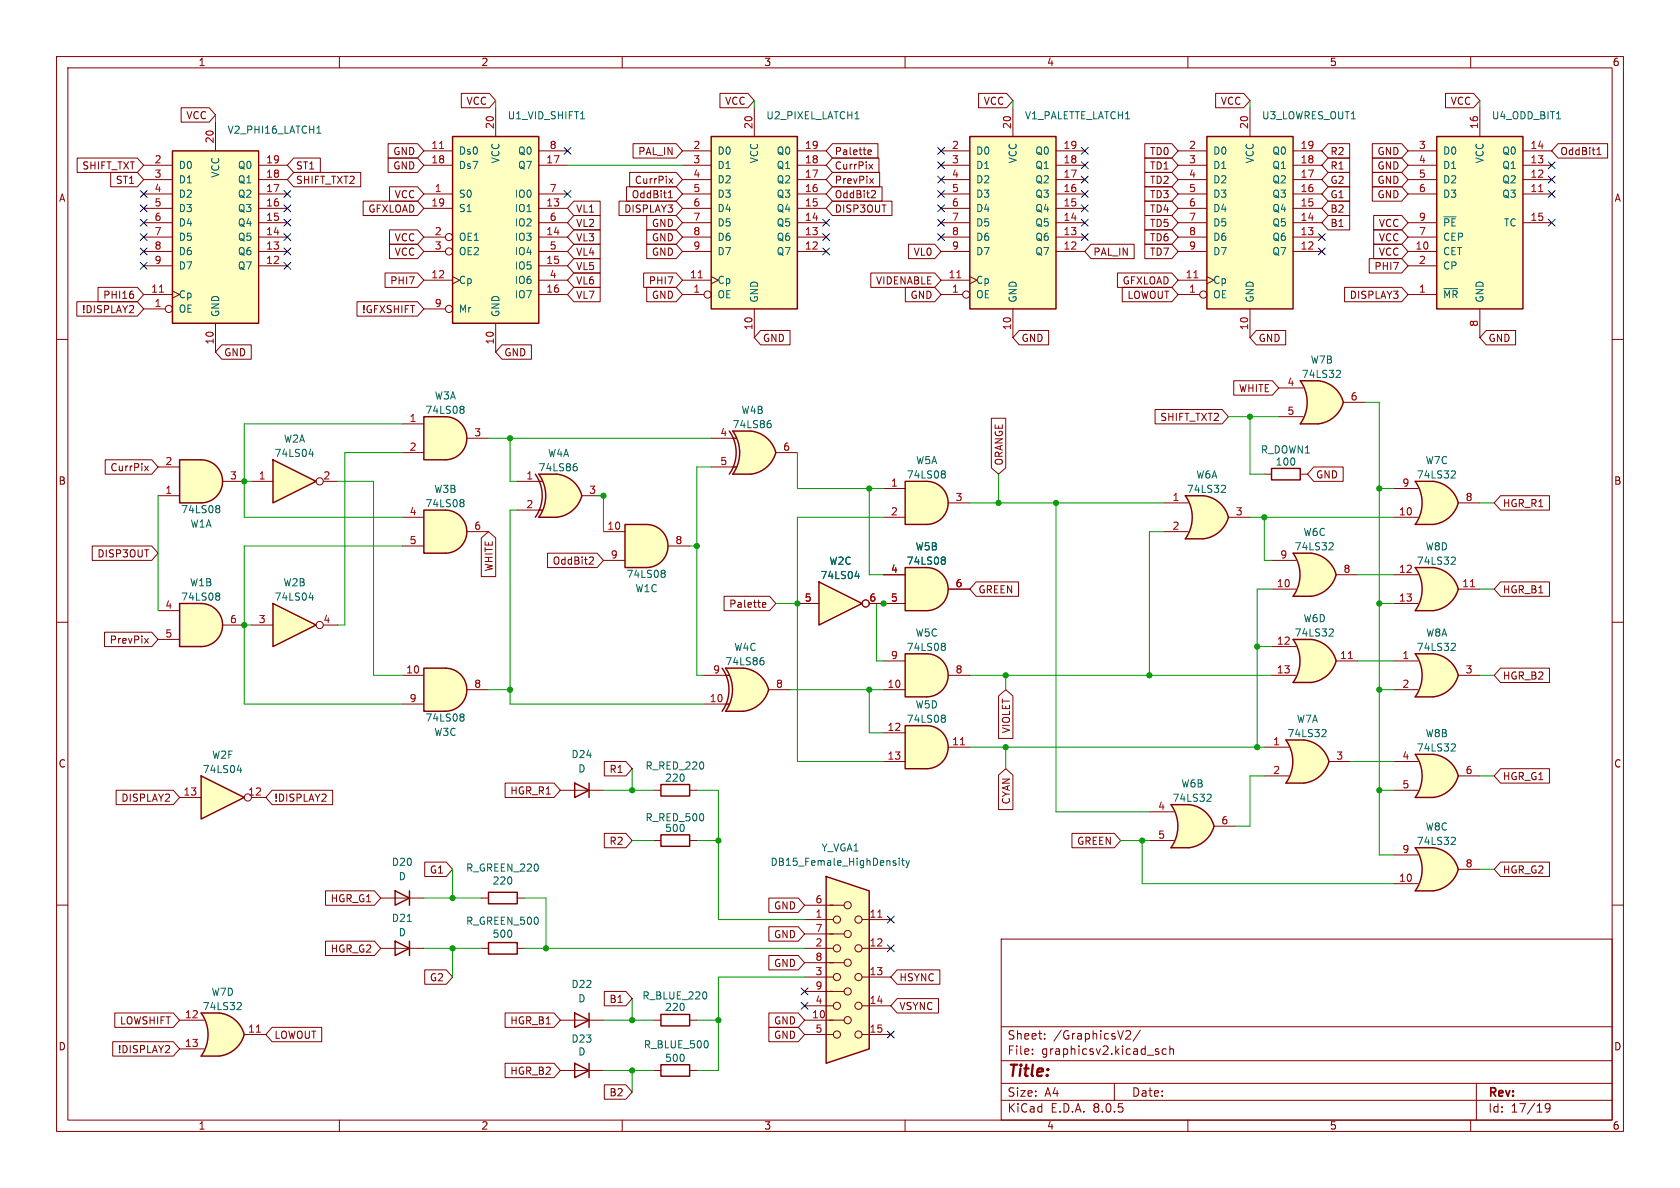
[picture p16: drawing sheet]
<svg xmlns="http://www.w3.org/2000/svg" width="297mm" height="210mm" viewBox="0 0 297 210" stroke-linecap="round" stroke-linejoin="round" font-family="sans-serif">
<defs><g id="words">
<text font-size="2.8" fill="#840000" x="178" y="190.9">Title:</text>
<g font-size="2.1" fill="#840000">
<text x="178" y="184">Sheet:</text>
<text x="186.2" y="184">/GraphicsV2/</text>
<text x="178" y="186.7">File:</text>
<text x="184.1" y="186.7">graphicsv2.kicad_sch</text>
<text x="178" y="196.9">KiCad</text>
<text x="178" y="194.1">Size:</text>
<text x="184.7" y="194.1">A4</text>
<text x="185.7" y="196.9">E.D.A.</text>
<text x="193.3" y="196.9">8.0.5</text>
<text x="200" y="194.1">Date:</text>
<text x="263" y="194.3">Rev:</text>
<text x="263" y="196.9">Id:</text>
<text x="267.1" y="196.9">17/19</text>
</g>
<g font-size="1.8" fill="#840000">
<text x="35" y="11.9">1</text>
<text x="85" y="11.9">2</text>
<text x="135" y="11.9">3</text>
<text x="185" y="11.9">4</text>
<text x="235" y="11.9">5</text>
<text x="285" y="11.9">6</text>
<text x="32.8" y="21.3">VCC</text>
<text x="82.4" y="18.7">VCC</text>
<text x="128.1" y="18.7">VCC</text>
<text x="173.8" y="18.7">VCC</text>
<text x="215.7" y="18.7">VCC</text>
<text x="256.4" y="18.7">VCC</text>
<text x="69.4" y="27.6">GND</text>
<text x="112.7" y="27.6">PAL_IN</text>
<text x="147.5" y="27.6">Palette</text>
<text x="203.2" y="27.6">TD0</text>
<text x="235.1" y="27.6">R2</text>
<text x="243.4" y="27.6">GND</text>
<text x="275.8" y="27.6">OddBit1</text>
<text x="10.3" y="35.9">A</text>
<text x="14.5" y="30.2">SHIFT_TXT</text>
<text x="20.4" y="32.7">ST1</text>
<text x="52.2" y="30.2">ST1</text>
<text x="52.2" y="32.7">SHIFT_TXT2</text>
<text x="69.4" y="30.2">GND</text>
<text x="69.7" y="35.2">VCC</text>
<text x="111.6" y="35.2">OddBit1</text>
<text x="112.1" y="32.7">CurrPix</text>
<text x="147.5" y="32.7">PrevPix</text>
<text x="147.5" y="30.2">CurrPix</text>
<text x="147.5" y="35.2">OddBit2</text>
<text x="203.2" y="35.2">TD3</text>
<text x="203.2" y="30.2">TD1</text>
<text x="203.2" y="32.7">TD2</text>
<text x="235.1" y="35.2">G1</text>
<text x="235.1" y="32.7">G2</text>
<text x="235.1" y="30.2">R1</text>
<text x="243.4" y="32.7">GND</text>
<text x="243.4" y="30.2">GND</text>
<text x="243.4" y="35.2">GND</text>
<text x="285.3" y="35.9">A</text>
<text x="65" y="37.8">GFXLOAD</text>
<text x="101.8" y="37.8">VL1</text>
<text x="101.8" y="40.3">VL2</text>
<text x="110.2" y="37.8">DISPLAY3</text>
<text x="115.1" y="40.3">GND</text>
<text x="147.5" y="37.8">DISP3OUT</text>
<text x="203.2" y="37.8">TD4</text>
<text x="203.2" y="40.3">TD5</text>
<text x="235.1" y="40.3">B1</text>
<text x="235.1" y="37.8">B2</text>
<text x="243.7" y="40.3">VCC</text>
<text x="69.7" y="42.9">VCC</text>
<text x="69.7" y="45.4">VCC</text>
<text x="101.8" y="42.9">VL3</text>
<text x="101.8" y="47.9">VL5</text>
<text x="101.8" y="45.4">VL4</text>
<text x="115.1" y="42.9">GND</text>
<text x="115.1" y="45.4">GND</text>
<text x="161.4" y="45.4">VL0</text>
<text x="193.2" y="45.4">PAL_IN</text>
<text x="203.2" y="45.4">TD7</text>
<text x="203.2" y="42.9">TD6</text>
<text x="242.9" y="47.9">PHI7</text>
<text x="243.7" y="42.9">VCC</text>
<text x="243.7" y="45.4">VCC</text>
<text x="18.1" y="53">PHI16</text>
<text x="68.9" y="50.5">PHI7</text>
<text x="101.8" y="50.5">VL6</text>
<text x="101.8" y="53">VL7</text>
<text x="114.6" y="50.5">PHI7</text>
<text x="115.1" y="53">GND</text>
<text x="154.8" y="50.5">VIDENABLE</text>
<text x="160.9" y="53">GND</text>
<text x="198.4" y="50.5">GFXLOAD</text>
<text x="199.2" y="53">LOWOUT</text>
<text x="238.5" y="53">DISPLAY3</text>
<text x="14.4" y="55.6">!DISPLAY2</text>
<text x="63.9" y="55.6">!GFXSHIFT</text>
<text x="39.5" y="63.2">GND</text>
<text x="89.1" y="63.2">GND</text>
<text x="134.8" y="60.6">GND</text>
<text x="180.5" y="60.6">GND</text>
<text x="222.4" y="60.6">GND</text>
<text x="263.1" y="60.6">GND</text>
<text x="218.9" y="69.5">WHITE</text>
<text x="205" y="74.6">SHIFT_TXT2</text>
<text x="19.4" y="83.5">CurrPix</text>
<text x="177.5" y="82.4" transform="rotate(-90 177.5 82.4)">ORANGE</text>
<text x="10.3" y="85.9">B</text>
<text x="232.6" y="84.8">GND</text>
<text x="265.6" y="89.9">HGR_R1</text>
<text x="285.3" y="85.9">B</text>
<text x="17.1" y="98.7">DISP3OUT</text>
<text x="87.3" y="101.1" transform="rotate(-90 87.3 101.1)">WHITE</text>
<text x="97.6" y="100">OddBit2</text>
<text x="128.8" y="107.6">Palette</text>
<text x="172.9" y="105.1">GREEN</text>
<text x="265.6" y="105.1">HGR_B1</text>
<text x="19.3" y="114">PrevPix</text>
<text x="265.6" y="120.3">HGR_B2</text>
<text x="178.8" y="129.7" transform="rotate(-90 178.8 129.7)">VIOLET</text>
<text x="10.3" y="135.9">C</text>
<text x="107.6" y="136.8">R1</text>
<text x="285.3" y="135.9">C</text>
<text x="21.3" y="141.9">DISPLAY2</text>
<text x="48.4" y="141.9">!DISPLAY2</text>
<text x="90.1" y="140.7">HGR_R1</text>
<text x="178.8" y="142.3" transform="rotate(-90 178.8 142.3)">CYAN</text>
<text x="265.6" y="138.1">HGR_G1</text>
<text x="107.6" y="149.5">R2</text>
<text x="190.3" y="149.5">GREEN</text>
<text x="75.9" y="154.6">G1</text>
<text x="265.6" y="154.6">HGR_G2</text>
<text x="58.4" y="159.7">HGR_G1</text>
<text x="136.7" y="161">GND</text>
<text x="136.7" y="166.1">GND</text>
<text x="58.4" y="168.6">HGR_G2</text>
<text x="75.9" y="173.7">G2</text>
<text x="136.7" y="171.1">GND</text>
<text x="158.9" y="173.7">HSYNC</text>
<text x="107.6" y="177.5">B1</text>
<text x="158.9" y="178.8">VSYNC</text>
<text x="10.3" y="185.9">D</text>
<text x="21.1" y="181.3">LOWSHIFT</text>
<text x="48.4" y="183.8">LOWOUT</text>
<text x="90.1" y="181.3">HGR_B1</text>
<text x="136.7" y="181.3">GND</text>
<text x="136.7" y="183.8">GND</text>
<text x="285.3" y="185.9">D</text>
<text x="20.7" y="186.4">!DISPLAY2</text>
<text x="90.1" y="190.2">HGR_B2</text>
<text x="107.6" y="194">B2</text>
<text x="35" y="199.9">1</text>
<text x="85" y="199.9">2</text>
<text x="135" y="199.9">3</text>
<text x="185" y="199.9">4</text>
<text x="235" y="199.9">5</text>
<text x="285" y="199.9">6</text>
</g>
<g font-size="1.8" fill="#006464">
<text x="40.1" y="23.8">V2_PHI16_LATCH1</text>
<text x="89.7" y="21.3">U1_VID_SHIFT1</text>
<text x="135.4" y="21.3">U2_PIXEL_LATCH1</text>
<text x="181.1" y="21.3">V1_PALETTE_LATCH1</text>
<text x="223" y="21.3">U3_LOWRES_OUT1</text>
<text x="263.6" y="21.3">U4_ODD_BIT1</text>
<text x="81" y="27.5">Ds0</text>
<text x="88.5" y="29" transform="rotate(-90 88.5 29)">VCC</text>
<text x="91.5" y="27.5">Q0</text>
<text x="126.7" y="27.5">D0</text>
<text x="134.2" y="29" transform="rotate(-90 134.2 29)">VCC</text>
<text x="137.2" y="27.5">Q0</text>
<text x="172.5" y="27.5">D0</text>
<text x="179.9" y="29" transform="rotate(-90 179.9 29)">VCC</text>
<text x="182.9" y="27.5">Q0</text>
<text x="214.4" y="27.5">D0</text>
<text x="221.8" y="29" transform="rotate(-90 221.8 29)">VCC</text>
<text x="224.8" y="27.5">Q0</text>
<text x="255" y="27.5">D0</text>
<text x="262.5" y="29" transform="rotate(-90 262.5 29)">VCC</text>
<text x="265.5" y="27.5">Q0</text>
<text x="31.5" y="30.1">D0</text>
<text x="31.5" y="32.6">D1</text>
<text x="31.5" y="35.2">D2</text>
<text x="39" y="31.5" transform="rotate(-90 39 31.5)">VCC</text>
<text x="42" y="35.2">Q2</text>
<text x="42" y="32.6">Q1</text>
<text x="42" y="30.1">Q0</text>
<text x="81" y="35.2">S0</text>
<text x="81" y="30.1">Ds7</text>
<text x="90.9" y="35.2">IO0</text>
<text x="91.5" y="30.1">Q7</text>
<text x="126.7" y="30.1">D1</text>
<text x="126.7" y="32.6">D2</text>
<text x="126.7" y="35.2">D3</text>
<text x="137.2" y="35.2">Q3</text>
<text x="137.2" y="32.6">Q2</text>
<text x="137.2" y="30.1">Q1</text>
<text x="172.5" y="30.1">D1</text>
<text x="172.5" y="32.6">D2</text>
<text x="172.5" y="35.2">D3</text>
<text x="182.9" y="35.2">Q3</text>
<text x="182.9" y="32.6">Q2</text>
<text x="182.9" y="30.1">Q1</text>
<text x="214.4" y="30.1">D1</text>
<text x="214.4" y="32.6">D2</text>
<text x="214.4" y="35.2">D3</text>
<text x="224.8" y="35.2">Q3</text>
<text x="224.8" y="32.6">Q2</text>
<text x="224.8" y="30.1">Q1</text>
<text x="255" y="30.1">D1</text>
<text x="255" y="32.6">D2</text>
<text x="255" y="35.2">D3</text>
<text x="265.5" y="35.2">Q3</text>
<text x="265.5" y="32.6">Q2</text>
<text x="265.5" y="30.1">Q1</text>
<text x="31.5" y="37.7">D3</text>
<text x="31.5" y="40.2">D4</text>
<text x="42" y="40.2">Q4</text>
<text x="42" y="37.7">Q3</text>
<text x="81" y="37.7">S1</text>
<text x="90.9" y="37.7">IO1</text>
<text x="90.9" y="40.2">IO2</text>
<text x="126.7" y="37.7">D4</text>
<text x="126.7" y="40.2">D5</text>
<text x="137.2" y="40.2">Q5</text>
<text x="137.2" y="37.7">Q4</text>
<text x="172.5" y="37.7">D4</text>
<text x="172.5" y="40.2">D5</text>
<text x="182.9" y="40.2">Q5</text>
<text x="182.9" y="37.7">Q4</text>
<text x="214.4" y="37.7">D4</text>
<text x="214.4" y="40.2">D5</text>
<text x="224.8" y="40.2">Q5</text>
<text x="224.8" y="37.7">Q4</text>
<text x="255" y="40.2">~{PE}</text>
<text x="265.8" y="40.2">TC</text>
<text x="31.5" y="42.8">D5</text>
<text x="31.5" y="45.3">D6</text>
<text x="31.5" y="47.9">D7</text>
<text x="42" y="47.9">Q7</text>
<text x="42" y="45.3">Q6</text>
<text x="42" y="42.8">Q5</text>
<text x="81" y="42.8">OE1</text>
<text x="81" y="45.3">OE2</text>
<text x="90.9" y="42.8">IO3</text>
<text x="90.9" y="47.9">IO5</text>
<text x="90.9" y="45.3">IO4</text>
<text x="126.7" y="42.8">D6</text>
<text x="126.7" y="45.3">D7</text>
<text x="137.2" y="45.3">Q7</text>
<text x="137.2" y="42.8">Q6</text>
<text x="172.5" y="42.8">D6</text>
<text x="172.5" y="45.3">D7</text>
<text x="182.9" y="45.3">Q7</text>
<text x="182.9" y="42.8">Q6</text>
<text x="214.4" y="42.8">D6</text>
<text x="214.4" y="45.3">D7</text>
<text x="224.8" y="45.3">Q7</text>
<text x="224.8" y="42.8">Q6</text>
<text x="255" y="45.3">CET</text>
<text x="255" y="47.9">CP</text>
<text x="255" y="42.8">CEP</text>
<text x="31.5" y="52.9">Cp</text>
<text x="81" y="50.4">Cp</text>
<text x="90.9" y="52.9">IO7</text>
<text x="90.9" y="50.4">IO6</text>
<text x="126.7" y="52.9">OE</text>
<text x="126.7" y="50.4">Cp</text>
<text x="134.2" y="53.6" transform="rotate(-90 134.2 53.6)">GND</text>
<text x="172.5" y="52.9">OE</text>
<text x="172.5" y="50.4">Cp</text>
<text x="179.9" y="53.6" transform="rotate(-90 179.9 53.6)">GND</text>
<text x="214.4" y="52.9">OE</text>
<text x="214.4" y="50.4">Cp</text>
<text x="221.8" y="53.6" transform="rotate(-90 221.8 53.6)">GND</text>
<text x="255" y="52.9">~{MR}</text>
<text x="262.5" y="53.6" transform="rotate(-90 262.5 53.6)">GND</text>
<text x="31.5" y="55.5">OE</text>
<text x="39" y="56.1" transform="rotate(-90 39 56.1)">GND</text>
<text x="81" y="55.5">Mr</text>
<text x="88.5" y="56.1" transform="rotate(-90 88.5 56.1)">GND</text>
<text x="231.6" y="64.5">W7B</text>
<text x="76.8" y="70.8">W3A</text>
<text x="230" y="67">74LS32</text>
<text x="75.1" y="73.4">74LS08</text>
<text x="129.4" y="75.9">74LS86</text>
<text x="131" y="73.4">W4B</text>
<text x="48.4" y="81">74LS04</text>
<text x="50.1" y="78.4">W2A</text>
<text x="95.1" y="83.5">74LS86</text>
<text x="96.8" y="81">W4A</text>
<text x="161.9" y="82.3">W5A</text>
<text x="222.8" y="80.4">R_DOWN1</text>
<text x="225.4" y="82.5">100</text>
<text x="251.9" y="82.3">W7C</text>
<text x="75.1" y="89.9">74LS08</text>
<text x="76.7" y="87.3">W3B</text>
<text x="160.2" y="84.8">74LS08</text>
<text x="209.7" y="87.3">74LS32</text>
<text x="211.4" y="84.8">W6A</text>
<text x="250.4" y="84.8">74LS32</text>
<text x="31.9" y="90.9">74LS08</text>
<text x="33.6" y="93.5">W1A</text>
<text x="230.3" y="95">W6C</text>
<text x="146.5" y="100">W2C</text>
<text x="160.2" y="100">74LS08</text>
<text x="161.8" y="97.5">W5B</text>
<text x="228.8" y="97.5">74LS32</text>
<text x="250.4" y="100">74LS32</text>
<text x="251.9" y="97.5">W8D</text>
<text x="31.9" y="106.4">74LS08</text>
<text x="33.5" y="103.8">W1B</text>
<text x="48.4" y="106.4">74LS04</text>
<text x="50" y="103.8">W2B</text>
<text x="110.7" y="102.4">74LS08</text>
<text x="112.2" y="104.9">W1C</text>
<text x="145" y="102.6">74LS04</text>
<text x="161.8" y="112.7">W5C</text>
<text x="228.8" y="112.7">74LS32</text>
<text x="230.3" y="110.2">W6D</text>
<text x="252" y="112.7">W8A</text>
<text x="128.1" y="117.8">74LS86</text>
<text x="129.7" y="115.3">W4C</text>
<text x="160.2" y="115.3">74LS08</text>
<text x="250.4" y="115.3">74LS32</text>
<text x="161.8" y="125.4">W5D</text>
<text x="75.1" y="127.8">74LS08</text>
<text x="76.7" y="130.3">W3C</text>
<text x="160.2" y="128">74LS08</text>
<text x="227.5" y="130.5">74LS32</text>
<text x="229.2" y="128">W7A</text>
<text x="251.9" y="130.5">W8B</text>
<text x="35.7" y="136.9">74LS04</text>
<text x="37.4" y="134.3">W2F</text>
<text x="100.9" y="134.2">D24</text>
<text x="102.1" y="136.8">D</text>
<text x="114" y="136.2">R_RED_220</text>
<text x="250.4" y="133.1">74LS32</text>
<text x="117.5" y="138.4">220</text>
<text x="207.2" y="141.9">74LS32</text>
<text x="208.8" y="139.4">W6B</text>
<text x="114" y="145.4">R_RED_500</text>
<text x="117.5" y="147.3">500</text>
<text x="250.4" y="149.6">74LS32</text>
<text x="251.9" y="147">W8C</text>
<text x="69.2" y="153.3">D20</text>
<text x="70.4" y="155.8">D</text>
<text x="82.3" y="154.3">R_GREEN_220</text>
<text x="136.1" y="153.3">DB15_Female_HighDensity</text>
<text x="145.1" y="150.7">Y_VGA1</text>
<text x="87" y="156.6">220</text>
<text x="69.2" y="163.2">D21</text>
<text x="70.4" y="165.7">D</text>
<text x="82.3" y="163.7">R_GREEN_500</text>
<text x="87" y="166">500</text>
<text x="35.7" y="178.8">74LS32</text>
<text x="37.3" y="176.2">W7D</text>
<text x="100.9" y="174.9">D22</text>
<text x="102.1" y="177.4">D</text>
<text x="113.5" y="176.9">R_BLUE_220</text>
<text x="117.5" y="178.9">220</text>
<text x="100.9" y="184.5">D23</text>
<text x="113.7" y="185.5">R_BLUE_500</text>
<text x="102.1" y="186.8">D</text>
<text x="117.5" y="187.9">500</text>
</g>
<g font-size="1.8" fill="#a90000">
<text x="87.4" y="22.9" transform="rotate(-90 87.4 22.9)">20</text>
<text x="133.1" y="22.9" transform="rotate(-90 133.1 22.9)">20</text>
<text x="178.8" y="22.9" transform="rotate(-90 178.8 22.9)">20</text>
<text x="220.7" y="22.9" transform="rotate(-90 220.7 22.9)">20</text>
<text x="261.4" y="22.9" transform="rotate(-90 261.4 22.9)">16</text>
<text x="27.2" y="29">2</text>
<text x="37.8" y="25.4" transform="rotate(-90 37.8 25.4)">20</text>
<text x="46.9" y="29">19</text>
<text x="76.2" y="26.4">11</text>
<text x="76.2" y="29">18</text>
<text x="96.5" y="29">17</text>
<text x="97.1" y="26.4">8</text>
<text x="122.5" y="26.4">2</text>
<text x="122.5" y="29">3</text>
<text x="142.2" y="29">18</text>
<text x="142.2" y="26.4">19</text>
<text x="168.2" y="26.4">2</text>
<text x="168.2" y="29">3</text>
<text x="187.9" y="29">18</text>
<text x="187.9" y="26.4">19</text>
<text x="210.1" y="26.4">2</text>
<text x="210.1" y="29">3</text>
<text x="229.8" y="29">18</text>
<text x="229.8" y="26.4">19</text>
<text x="250.8" y="26.4">3</text>
<text x="250.8" y="29">4</text>
<text x="270.5" y="29">13</text>
<text x="270.5" y="26.4">14</text>
<text x="27.2" y="31.5">3</text>
<text x="27.2" y="34">4</text>
<text x="46.9" y="34">17</text>
<text x="46.9" y="31.5">18</text>
<text x="76.8" y="34">1</text>
<text x="97.1" y="34">7</text>
<text x="122.5" y="31.5">4</text>
<text x="122.5" y="34">5</text>
<text x="142.2" y="34">16</text>
<text x="142.2" y="31.5">17</text>
<text x="168.2" y="31.5">4</text>
<text x="168.2" y="34">5</text>
<text x="187.9" y="34">16</text>
<text x="187.9" y="31.5">17</text>
<text x="210.1" y="31.5">4</text>
<text x="210.1" y="34">5</text>
<text x="229.8" y="34">16</text>
<text x="229.8" y="31.5">17</text>
<text x="250.8" y="31.5">5</text>
<text x="250.8" y="34">6</text>
<text x="270.5" y="34">11</text>
<text x="270.5" y="31.5">12</text>
<text x="27.2" y="36.6">5</text>
<text x="27.2" y="39.1">6</text>
<text x="27.2" y="41.7">7</text>
<text x="46.9" y="41.7">14</text>
<text x="46.9" y="39.1">15</text>
<text x="46.9" y="36.6">16</text>
<text x="76.2" y="36.6">19</text>
<text x="76.8" y="41.7">2</text>
<text x="96.5" y="36.6">13</text>
<text x="96.5" y="41.7">14</text>
<text x="97.1" y="39.1">6</text>
<text x="122.5" y="36.6">6</text>
<text x="122.5" y="39.1">7</text>
<text x="122.5" y="41.7">8</text>
<text x="142.2" y="41.7">13</text>
<text x="142.2" y="39.1">14</text>
<text x="142.2" y="36.6">15</text>
<text x="168.2" y="36.6">6</text>
<text x="168.2" y="39.1">7</text>
<text x="168.2" y="41.7">8</text>
<text x="187.9" y="41.7">13</text>
<text x="187.9" y="39.1">14</text>
<text x="187.9" y="36.6">15</text>
<text x="210.1" y="36.6">6</text>
<text x="210.1" y="39.1">7</text>
<text x="210.1" y="41.7">8</text>
<text x="229.8" y="41.7">13</text>
<text x="229.8" y="39.1">14</text>
<text x="229.8" y="36.6">15</text>
<text x="250.8" y="41.7">7</text>
<text x="250.8" y="39.1">9</text>
<text x="270.5" y="39.1">15</text>
<text x="27.2" y="44.2">8</text>
<text x="27.2" y="46.7">9</text>
<text x="46.9" y="46.7">12</text>
<text x="46.9" y="44.2">13</text>
<text x="76.8" y="44.2">3</text>
<text x="96.5" y="46.7">15</text>
<text x="97.1" y="44.2">5</text>
<text x="122.5" y="44.2">9</text>
<text x="142.2" y="44.2">12</text>
<text x="168.2" y="44.2">9</text>
<text x="187.9" y="44.2">12</text>
<text x="210.1" y="44.2">9</text>
<text x="229.8" y="44.2">12</text>
<text x="250.1" y="44.2">10</text>
<text x="250.8" y="46.7">2</text>
<text x="26.6" y="51.8">11</text>
<text x="76.2" y="49.3">12</text>
<text x="96.5" y="51.8">16</text>
<text x="97.1" y="49.3">4</text>
<text x="121.9" y="49.3">11</text>
<text x="122.5" y="51.8">1</text>
<text x="167.6" y="49.3">11</text>
<text x="168.2" y="51.8">1</text>
<text x="209.5" y="49.3">11</text>
<text x="210.1" y="51.8">1</text>
<text x="250.8" y="51.8">1</text>
<text x="27.2" y="54.4">1</text>
<text x="76.8" y="54.4">9</text>
<text x="133.1" y="58.5" transform="rotate(-90 133.1 58.5)">10</text>
<text x="178.8" y="58.5" transform="rotate(-90 178.8 58.5)">10</text>
<text x="220.7" y="58.5" transform="rotate(-90 220.7 58.5)">10</text>
<text x="261.4" y="57.9" transform="rotate(-90 261.4 57.9)">8</text>
<text x="37.8" y="61" transform="rotate(-90 37.8 61)">10</text>
<text x="87.4" y="61" transform="rotate(-90 87.4 61)">10</text>
<text x="227.5" y="68.3">4</text>
<text x="238.7" y="70.9">6</text>
<text x="72.3" y="74.7">1</text>
<text x="83.7" y="77.2">3</text>
<text x="127.2" y="77.2">4</text>
<text x="227.5" y="73.4">5</text>
<text x="29.1" y="82.3">2</text>
<text x="72.3" y="79.8">2</text>
<text x="127.2" y="82.3">5</text>
<text x="138.4" y="79.8">6</text>
<text x="29.1" y="87.4">1</text>
<text x="40.6" y="84.8">3</text>
<text x="45.6" y="84.8">1</text>
<text x="57.1" y="84.8">2</text>
<text x="93" y="84.8">1</text>
<text x="93" y="89.9">2</text>
<text x="104.1" y="87.4">3</text>
<text x="157.4" y="86.1">1</text>
<text x="168.8" y="88.6">3</text>
<text x="207.2" y="88.6">1</text>
<text x="247.8" y="86.1">9</text>
<text x="259" y="88.6">8</text>
<text x="72.3" y="91.2">4</text>
<text x="83.7" y="93.7">6</text>
<text x="107.3" y="93.7">10</text>
<text x="157.4" y="91.2">2</text>
<text x="207.2" y="93.7">2</text>
<text x="218.4" y="91.2">3</text>
<text x="247.2" y="91.2">10</text>
<text x="72.3" y="96.3">5</text>
<text x="107.9" y="98.8">9</text>
<text x="119.3" y="96.3">8</text>
<text x="157.4" y="101.3">4</text>
<text x="226.2" y="98.8">9</text>
<text x="237.4" y="101.3">8</text>
<text x="247.2" y="101.3">12</text>
<text x="29.1" y="107.7">4</text>
<text x="142.2" y="106.4">5</text>
<text x="153.6" y="106.4">6</text>
<text x="157.4" y="106.4">5</text>
<text x="168.8" y="103.9">6</text>
<text x="225.6" y="103.9">10</text>
<text x="247.2" y="106.4">13</text>
<text x="258.4" y="103.9">11</text>
<text x="29.1" y="112.8">5</text>
<text x="40.6" y="110.2">6</text>
<text x="45.6" y="110.2">3</text>
<text x="57.1" y="110.2">4</text>
<text x="71.7" y="119.1">10</text>
<text x="126" y="119.1">9</text>
<text x="157.4" y="116.6">9</text>
<text x="168.8" y="119.1">8</text>
<text x="225.6" y="114">12</text>
<text x="225.6" y="119.1">13</text>
<text x="236.8" y="116.6">11</text>
<text x="247.8" y="116.6">1</text>
<text x="259" y="119.1">3</text>
<text x="72.3" y="124.2">9</text>
<text x="83.7" y="121.7">8</text>
<text x="125.4" y="124.2">10</text>
<text x="137.1" y="121.7">8</text>
<text x="156.8" y="121.7">10</text>
<text x="247.8" y="121.7">2</text>
<text x="156.8" y="129.3">12</text>
<text x="168.2" y="131.8">11</text>
<text x="225" y="131.8">1</text>
<text x="156.8" y="134.4">13</text>
<text x="225" y="136.9">2</text>
<text x="236.1" y="134.4">3</text>
<text x="247.8" y="134.4">4</text>
<text x="259" y="136.9">6</text>
<text x="32.3" y="140.7">13</text>
<text x="43.8" y="140.7">12</text>
<text x="204.7" y="143.3">4</text>
<text x="247.8" y="139.4">5</text>
<text x="204.7" y="148.3">5</text>
<text x="215.8" y="145.8">6</text>
<text x="247.2" y="156">10</text>
<text x="247.8" y="150.9">9</text>
<text x="259" y="153.4">8</text>
<text x="144.1" y="159.8">6</text>
<text x="144.1" y="162.3">1</text>
<text x="144.1" y="167.4">2</text>
<text x="144.1" y="164.8">7</text>
<text x="153.6" y="162.3">11</text>
<text x="153.6" y="167.4">12</text>
<text x="144.1" y="172.5">3</text>
<text x="144.1" y="169.9">8</text>
<text x="153.6" y="172.5">13</text>
<text x="144.1" y="177.5">4</text>
<text x="144.1" y="175">9</text>
<text x="153.6" y="177.5">14</text>
<text x="32.6" y="180.1">12</text>
<text x="32.6" y="185.2">13</text>
<text x="43.8" y="182.6">11</text>
<text x="143.5" y="180.1">10</text>
<text x="144.1" y="182.6">5</text>
<text x="153.6" y="182.6">15</text>
</g>
</g></defs>
<g fill="none" stroke="#840000" stroke-width=".18">
<path d="M10 10h277v190h-277zM12 12h273v186h-273zM60 10v2M110 10v2M160 10v2M210 10v2M260 10v2M10 60h2M285 60h2M10 110h2M285 110h2M10 160h2"/>
<path d="M285 160h2M177 166h108v32h-108zM60 198v2M110 198v2M160 198v2M177 194.5h108M177 191.5h108M177 187.5h108M177 181.5h108M182.5 186.3v.1M182.5 185.5v.1M184.7 183.6v.1"/>
<path d="M184.7 182.8v.1M197 191.5v3M199 182.3l.6-.1 .2 .1 .1 .3-.9 1.1h.9M201.6 182.1l-1.3 2M204.5 185.9l.3 .1 .1 .2-.2 .2h-.3M204.5 185.4l.3 .1M206.2 185.5l-.5-.1-.2 .3v.4l.1 .2h.6M206.8 185.5l.2-.1 .4 .1 .1 .9M206.8 184.9v1.5M210 198v2M260 198v2M261 191.5v6.5"/>
<path d="M274 195.7l-.3 .3h-.2l-.3-.3 .1-.5 .4-.1 .3 .1a.99 .99 0 0 1-.4 1.4h-.3"/>
</g>
<path d="M231.2 115.5l5 1.3a5.2 5.2 0 0 1-4.4 3.9z" fill="#ffffc2" stroke="#ffffc2" stroke-width=".18"/>
<path d="M228.6 113h3.2M228.6 120.7h3.2" fill="none" stroke="#ffffc2" stroke-width=".18"/>
<path d="M228.6 113h3.2v7.7h-3.2a6.7 6.7 0 0 0 0-7.7z" fill="#ffffc2"/>
<g fill="#ffffc2" stroke="#ffffc2" stroke-width=".18">
<path d="M231.8 113a5.1 5.1 0 0 1 4.4 3.8l-5 1.3z"/>
<path d="M130.9 120.6l5 1.3a5.2 5.2 0 0 1-4.4 3.8z"/>
</g>
<path d="M231.8 113h-3.2a6.6 6.6 0 0 1 0 7.7h3.2M231.8 113a5.1 5.1 0 0 1 4.4 3.8 5.2 5.2 0 0 1-4.4 3.9M69.8 166.4l2.6 1.2-2.6 1.3zM72.4 166.4v2.5" fill="none" stroke="#840000" stroke-width=".25"/>
<path d="M224.8 114.3h4.3M224.8 119.4h4.3M236.2 116.8h3.8M67.3 167.6h7.6" fill="none" stroke="#840000" stroke-width=".18"/>
<path d="M238.4 116.4h.7" fill="none" stroke="#a90000" stroke-width=".18"/>
<path d="M235.2 111.2h.4l.1 .3-.8 .9h.8M72 162.9h.7" fill="none" stroke="#006464" stroke-width=".18"/>
<path d="M128.3 118.1h3.1M128.3 125.7h3.1" fill="none" stroke="#ffffc2" stroke-width=".18"/>
<path d="M128.3 118.1h3.1v7.6h-3.1a6.7 6.7 0 0 0 0-7.6z" fill="#ffffc2"/>
<g fill="#ffffc2" stroke="#ffffc2" stroke-width=".18">
<path d="M131.5 118.1a5.1 5.1 0 0 1 4.4 3.8l-5 1.3z"/>
<path d="M231.2 100.2l5 1.4a5.2 5.2 0 0 1-4.4 3.8z"/>
</g>
<path d="M127.7 118.1a6.6 6.6 0 0 1 0 7.6M131.4 118.1h-3.1a6.6 6.6 0 0 1 0 7.6h3.1M131.5 118.1a5.1 5.1 0 0 1 4.4 3.8 5.2 5.2 0 0 1-4.4 3.8" fill="none" stroke="#840000" stroke-width=".25"/>
<path d="M124.5 119.4h4.4M124.5 124.5h4.4M135.9 121.9h3.8" fill="none" stroke="#840000" stroke-width=".18"/>
<path d="M134.6 116.7h.2l.3 .3-.1 .4-.4 .1M134.7 116.3h.3" fill="none" stroke="#006464" stroke-width=".18"/>
<path d="M228.6 97.8h3.2M228.6 105.4h3.2" fill="none" stroke="#ffffc2" stroke-width=".18"/>
<path d="M228.6 97.8h3.2v7.6h-3.2a6.7 6.7 0 0 0 0-7.6z" fill="#ffffc2"/>
<g fill="#ffffc2" stroke="#ffffc2" stroke-width=".18">
<path d="M231.8 97.8a5.1 5.1 0 0 1 4.4 3.8l-5 1.3z"/>
<path d="M252.8 118l5 1.4a5.2 5.2 0 0 1-4.4 3.8z"/>
</g>
<path d="M231.8 97.8h-3.2a6.6 6.6 0 0 1 0 7.6h3.2M231.8 97.8a5.1 5.1 0 0 1 4.4 3.8 5.2 5.2 0 0 1-4.4 3.8M69.8 157.5l2.6 1.3-2.6 1.2zM72.4 157.5v2.5M116.8 188.2h5.1v2h-5.1z" fill="none" stroke="#840000" stroke-width=".25"/>
<path d="M224.8 99.1h4.3M224.8 104.1h4.3M236.2 101.6h3.8M67.3 158.8h7.6M115.6 189.2h1.2M121.9 189.2h1.3" fill="none" stroke="#840000" stroke-width=".18"/>
<path d="M235.2 95.9l.4 .1 .1 .3-.8 .9h.8M125.1 184.1l.1 .4-.1 .6" fill="none" stroke="#006464" stroke-width=".18"/>
<path d="M250.2 115.6h3.2M250.2 123.2h3.2" fill="none" stroke="#ffffc2" stroke-width=".18"/>
<path d="M250.2 115.6h3.2v7.6h-3.2a6.7 6.7 0 0 0 0-7.6z" fill="#ffffc2"/>
<g fill="#ffffc2" stroke="#ffffc2" stroke-width=".18">
<path d="M253.4 115.6a5.1 5.1 0 0 1 4.4 3.8l-5 1.3z"/>
<path d="M132.1 78.7l5.1 1.3a5.2 5.2 0 0 1-4.5 3.8z"/>
</g>
<path d="M250.2 115.6h3.2a5.1 5.1 0 0 1 4.4 3.8 5.2 5.2 0 0 1-4.4 3.8h-3.2a6.6 6.6 0 0 0 0-7.6zM86.4 157.7h5v2.1h-5z" fill="none" stroke="#840000" stroke-width=".25"/>
<path d="M246.4 116.8h4.3M257.8 119.4h3.8M246.4 121.9h4.3M85.1 158.8h1.3M91.4 158.8h1.3" fill="none" stroke="#840000" stroke-width=".18"/>
<path d="M256.8 113.7l.4 .1 .1 .3-.8 .9h.8" fill="none" stroke="#006464" stroke-width=".18"/>
<path d="M129.5 76.2h3.2M129.5 83.8h3.2" fill="none" stroke="#ffffc2" stroke-width=".18"/>
<path d="M129.5 76.2h3.2v7.6h-3.2a6.7 6.7 0 0 0 0-7.6z" fill="#ffffc2"/>
<path d="M132.7 76.2a5.1 5.1 0 0 1 4.5 3.8l-5 1.3z" fill="#ffffc2" stroke="#ffffc2" stroke-width=".18"/>
<path d="M128.9 76.2a6.6 6.6 0 0 1 0 7.6M129.5 76.2h3.2a5.1 5.1 0 0 1 4.5 3.8 5.2 5.2 0 0 1-4.5 3.8h-3.2a6.6 6.6 0 0 0 0-7.6zM86.4 166.6h5v2.1h-5z" fill="none" stroke="#840000" stroke-width=".25"/>
<path d="M125.7 77.5h4.5M125.7 82.6h4.5M137.2 80h3.8M85.1 167.6h1.3M91.4 167.6h1.3" fill="none" stroke="#840000" stroke-width=".18"/>
<path d="M135.9 74.8h.2l.2 .3v.4l-.4 .1M136 74.3h.2" fill="none" stroke="#006464" stroke-width=".18"/>
<path d="M254 24.1h15.2v30.5h-15.2z" fill="#ffffc2"/>
<path d="M254 24.1h15.2v30.5h-15.2zM116.8 179.3h5.1v2.1h-5.1z" fill="none" stroke="#840000" stroke-width=".25"/>
<g fill="none" stroke="#840000" stroke-width=".18">
<path d="M261.6 19.1v5M248.9 34.3h5.1M248.9 31.8h5.1M248.9 29.2h5.1M248.9 26.7h5.1M248.9 39.4h5.1M269.2 34.3h5.1M269.2 31.8h5.1M269.2 29.2h5.1M269.2 26.7h5.1M269.2 39.4h5.1M248.9 52.1h5.1"/>
<path d="M248.9 44.5h5.1M248.9 47h5.1M248.9 41.9h5.1M261.6 54.6v5.1M115.6 180.3h1.2M121.9 180.3h1.3"/>
</g>
<path d="M255.2 38.3h2.2M275.2 21h.7M255.2 51h2.5M124.8 175.5l.1 .3-.1 .7" fill="none" stroke="#006464" stroke-width=".18"/>
<path d="M272 33.9h.7" fill="none" stroke="#a90000" stroke-width=".18"/>
<path d="M146 154.9l7.7 2.6v27.9l-7.7 2.6z" fill="#ffffc2"/>
<g fill="none" stroke="#840000" stroke-width=".18">
<path d="M142.2 165.1h7M142.2 175.3h7M142.2 170.2h7M142.2 160h7M142.2 162.6h5.1M142.2 167.6h5.1M142.2 172.7h5.1M142.2 177.8h5.1M152.4 162.6h5.1M152.4 167.6h5.1M152.4 172.7h5.1M152.4 177.8h5.1"/>
<path d="M142.2 180.3h7M142.2 182.9h5.1M152.4 182.9h5.1"/>
<circle cx="148" cy="177.8" r=".63"/>
<circle cx="148" cy="162.6" r=".63"/>
<circle cx="148" cy="167.6" r=".63"/>
<circle cx="148" cy="172.7" r=".63"/>
<circle cx="149.9" cy="170.2" r=".63"/>
<circle cx="149.9" cy="175.3" r=".63"/>
<circle cx="149.9" cy="165.1" r=".63"/>
<circle cx="149.9" cy="160" r=".63"/>
<circle cx="151.8" cy="172.7" r=".63"/>
<circle cx="151.8" cy="162.6" r=".63"/>
<circle cx="151.8" cy="167.6" r=".63"/>
<circle cx="151.8" cy="177.8" r=".63"/>
<circle cx="148" cy="182.9" r=".63"/>
<circle cx="149.9" cy="180.3" r=".63"/>
<circle cx="151.8" cy="182.9" r=".63"/>
</g>
<path d="M146 154.9l7.7 2.6v27.9l-7.7 2.6z" fill="none" stroke="#840000" stroke-width=".25"/>
<path d="M155.2 162.1h.7" fill="none" stroke="#a90000" stroke-width=".18"/>
<path d="M159 151.7v.1M159 152.1v.9M159.4 152.1h.5M159.6 151.7v1.1l.3 .2M160.2 152.1l.3 .9M160.5 153l-.3 .4M160.8 152.1l-.3 .9" fill="none" stroke="#006464" stroke-width=".18"/>
<path d="M38.2 181.5l5 1.4a5.2 5.2 0 0 1-4.4 3.8z" fill="#ffffc2" stroke="#ffffc2" stroke-width=".18"/>
<path d="M35.6 179.1h3.1M35.6 186.7h3.1" fill="none" stroke="#ffffc2" stroke-width=".18"/>
<path d="M35.6 179.1h3.1v7.6h-3.1a6.7 6.7 0 0 0 0-7.6z" fill="#ffffc2"/>
<g fill="#ffffc2" stroke="#ffffc2" stroke-width=".18">
<path d="M38.8 179.1a5.1 5.1 0 0 1 4.4 3.8l-5 1.3z"/>
<path d="M209.6 144.7l5 1.3a5.2 5.2 0 0 1-4.4 3.9z"/>
</g>
<path d="M38.7 179.1h-3.1a6.6 6.6 0 0 1 0 7.6h3.1M38.8 179.1a5.1 5.1 0 0 1 4.4 3.8 5.2 5.2 0 0 1-4.4 3.8" fill="none" stroke="#840000" stroke-width=".25"/>
<path d="M31.7 180.3h4.4M31.7 185.4h4.4M43.2 182.9h3.8" fill="none" stroke="#840000" stroke-width=".18"/>
<path d="M45.3 182.5h.8" fill="none" stroke="#a90000" stroke-width=".18"/>
<path d="M42.1 177.2l.4 .1 .2 .3-.8 .9h.8" fill="none" stroke="#006464" stroke-width=".18"/>
<path d="M207 149.9h3.2M207 142.2h3.2" fill="none" stroke="#ffffc2" stroke-width=".18"/>
<path d="M207 142.2h3.2v7.7h-3.2a6.7 6.7 0 0 0 0-7.7z" fill="#ffffc2"/>
<path d="M210.2 142.2a5.1 5.1 0 0 1 4.4 3.9l-4.9 1.2z" fill="#ffffc2" stroke="#ffffc2" stroke-width=".18"/>
<path d="M207 142.2h3.2a5.1 5.1 0 0 1 4.4 3.9 5.2 5.2 0 0 1-4.4 3.8h-3.2a6.6 6.6 0 0 0 0-7.7z" fill="none" stroke="#840000" stroke-width=".25"/>
<path d="M203.2 143.5h4.3M203.2 148.6h4.3M214.6 146.1h3.8" fill="none" stroke="#840000" stroke-width=".18"/>
<path d="M213.6 140.4h.4l.1 .3-.8 1h.8" fill="none" stroke="#006464" stroke-width=".18"/>
<path d="M171.4 24.1h15.3v30.5h-15.3z" fill="#ffffc2"/>
<path d="M171.4 24.1h15.3v30.5h-15.3zM116.8 147.6h5.1v2h-5.1z" fill="none" stroke="#840000" stroke-width=".25"/>
<g fill="none" stroke="#840000" stroke-width=".18">
<path d="M179.1 19.1v5M166.4 39.4h5M166.4 36.8h5M166.4 34.3h5M166.4 31.8h5M166.4 29.2h5M166.4 26.7h5M186.7 39.4h5.1M186.7 36.8h5.1M186.7 34.3h5.1M186.7 31.8h5.1M186.7 29.2h5.1"/>
<path d="M186.7 26.7h5.1M166.4 52.1h3.8M166.4 49.5h5M166.4 44.5h5M166.4 41.9h5M171.4 48.9l1.3 .6-1.3 .7M179.1 54.6v5.1M186.7 44.5h5.1M186.7 41.9h5.1M115.6 148.6h1.2M121.9 148.6h1.3"/>
<circle cx="170.8" cy="52.1" r=".63"/>
</g>
<path d="M169.2 49.1h.7" fill="none" stroke="#a90000" stroke-width=".18"/>
<path d="M212.1 90.1l5.1 1.3a5.2 5.2 0 0 1-4.4 3.9z" fill="#ffffc2" stroke="#ffffc2" stroke-width=".18"/>
<path d="M209.5 95.3h3.2M209.5 87.6h3.2" fill="none" stroke="#ffffc2" stroke-width=".18"/>
<path d="M209.5 87.6h3.2v7.7h-3.2a6.7 6.7 0 0 0 0-7.7z" fill="#ffffc2"/>
<path d="M212.8 87.6a5.1 5.1 0 0 1 4.4 3.8l-5 1.3z" fill="#ffffc2" stroke="#ffffc2" stroke-width=".18"/>
<path d="M212.7 87.6h-3.2a6.6 6.6 0 0 1 0 7.7h3.2M212.8 87.6a5.1 5.1 0 0 1 4.4 3.8 5.2 5.2 0 0 1-4.4 3.9" fill="none" stroke="#840000" stroke-width=".25"/>
<path d="M205.7 88.9h4.4M205.7 94h4.4M217.2 91.4h3.8" fill="none" stroke="#840000" stroke-width=".18"/>
<path d="M216.1 85.8h.4l.2 .3-.8 .9h.8" fill="none" stroke="#006464" stroke-width=".18"/>
<path d="M213.4 24.1h15.2v30.5h-15.2z" fill="#ffffc2"/>
<path d="M213.4 24.1h15.2v30.5h-15.2z" fill="none" stroke="#840000" stroke-width=".25"/>
<g fill="none" stroke="#840000" stroke-width=".18">
<path d="M221 19.1v5M208.3 39.4h5.1M208.3 36.8h5.1M208.3 34.3h5.1M208.3 31.8h5.1M208.3 29.2h5.1M208.3 26.7h5.1M228.6 39.4h5.1M228.6 36.8h5.1M228.6 34.3h5.1M228.6 31.8h5.1M228.6 29.2h5.1"/>
<path d="M228.6 26.7h5.1M208.3 52.1h3.8M208.3 49.5h5.1M208.3 44.5h5.1M208.3 41.9h5.1M213.4 48.9l1.2 .6-1.2 .7M221 54.6v5.1M228.6 44.5h5.1M228.6 41.9h5.1"/>
<circle cx="212.7" cy="52.1" r=".63"/>
</g>
<path d="M211.1 49.1h.7" fill="none" stroke="#a90000" stroke-width=".18"/>
<path d="M252.8 135.8l5 1.4a5.2 5.2 0 0 1-4.4 3.8z" fill="#ffffc2" stroke="#ffffc2" stroke-width=".18"/>
<path d="M250.2 133.4h3.2M250.2 141h3.2" fill="none" stroke="#ffffc2" stroke-width=".18"/>
<path d="M250.2 133.4h3.2v7.6h-3.2a6.7 6.7 0 0 0 0-7.6z" fill="#ffffc2"/>
<g fill="#ffffc2" stroke="#ffffc2" stroke-width=".18">
<path d="M253.4 133.3a5.1 5.1 0 0 1 4.4 3.9l-5 1.3z"/>
<path d="M252.8 152.3l5 1.4a5.2 5.2 0 0 1-4.4 3.8z"/>
</g>
<path d="M250.2 133.4h3.2a5.1 5.1 0 0 1 4.4 3.8 5.2 5.2 0 0 1-4.4 3.8h-3.2a6.6 6.6 0 0 0 0-7.6z" fill="none" stroke="#840000" stroke-width=".25"/>
<path d="M246.4 134.6h4.3M246.4 139.7h4.3M257.8 137.2h3.8" fill="none" stroke="#840000" stroke-width=".18"/>
<path d="M256.8 131.5l.4 .1 .1 .3-.8 .9h.8" fill="none" stroke="#006464" stroke-width=".18"/>
<path d="M250.2 157.5h3.2M250.2 149.9h3.2" fill="none" stroke="#ffffc2" stroke-width=".18"/>
<path d="M250.2 149.9h3.2v7.6h-3.2a6.7 6.7 0 0 0 0-7.6z" fill="#ffffc2"/>
<g fill="#ffffc2" stroke="#ffffc2" stroke-width=".18">
<path d="M253.4 149.9a5.1 5.1 0 0 1 4.4 3.8l-5 1.3z"/>
<path d="M252.8 87.5l5 1.4a5.2 5.2 0 0 1-4.4 3.8z"/>
</g>
<path d="M250.2 149.9h3.2a5.1 5.1 0 0 1 4.4 3.8 5.2 5.2 0 0 1-4.4 3.8h-3.2a6.6 6.6 0 0 0 0-7.6z" fill="none" stroke="#840000" stroke-width=".25"/>
<path d="M246.4 156.2h4.3M246.4 151.1h4.3M257.8 153.7h3.8" fill="none" stroke="#840000" stroke-width=".18"/>
<path d="M256.8 148l.4 .1 .1 .3-.8 .9h.8" fill="none" stroke="#006464" stroke-width=".18"/>
<path d="M250.2 92.7h3.2M250.2 85.1h3.2" fill="none" stroke="#ffffc2" stroke-width=".18"/>
<path d="M250.2 85.1h3.2v7.6h-3.2a6.7 6.7 0 0 0 0-7.6z" fill="#ffffc2"/>
<g fill="#ffffc2" stroke="#ffffc2" stroke-width=".18">
<path d="M253.4 85.1a5.1 5.1 0 0 1 4.4 3.8l-5 1.3z"/>
<path d="M252.8 102.8l5 1.3a5.2 5.2 0 0 1-4.4 3.9z"/>
</g>
<path d="M250.2 85.1h3.2a5.1 5.1 0 0 1 4.4 3.8 5.2 5.2 0 0 1-4.4 3.8h-3.2a6.6 6.6 0 0 0 0-7.6z" fill="none" stroke="#840000" stroke-width=".25"/>
<path d="M246.4 91.4h4.3M246.4 86.4h4.3M257.8 88.9h3.8" fill="none" stroke="#840000" stroke-width=".18"/>
<path d="M256.8 83.2l.4 .1 .1 .3-.8 .9h.8" fill="none" stroke="#006464" stroke-width=".18"/>
<path d="M250.2 108h3.2M250.2 100.3h3.2" fill="none" stroke="#ffffc2" stroke-width=".18"/>
<path d="M250.2 100.3h3.2v7.7h-3.2a6.7 6.7 0 0 0 0-7.7z" fill="#ffffc2"/>
<path d="M253.4 100.3a5.1 5.1 0 0 1 4.4 3.8l-5 1.3z" fill="#ffffc2" stroke="#ffffc2" stroke-width=".18"/>
<path d="M250.2 100.3h3.2a5.1 5.1 0 0 1 4.4 3.8 5.2 5.2 0 0 1-4.4 3.9h-3.2a6.6 6.6 0 0 0 0-7.7zM101.6 138.4l2.5 1.3-2.5 1.3zM104.1 138.4v2.6M116.8 138.7h5.1v2h-5.1z" fill="none" stroke="#840000" stroke-width=".25"/>
<path d="M246.4 101.6h4.3M246.4 106.7h4.3M257.8 104.1h3.8M99.1 139.7h7.6M115.6 139.7h1.2M121.9 139.7h1.3" fill="none" stroke="#840000" stroke-width=".18"/>
<path d="M260 103.7h.7" fill="none" stroke="#a90000" stroke-width=".18"/>
<path d="M256.8 98.5h.4l.1 .3-.8 .9h.8" fill="none" stroke="#006464" stroke-width=".18"/>
<path d="M35.6 137.2l7.6 3.8-7.6 3.8z" fill="#ffffc2"/>
<path d="M224.8 82.8h5.1v2h-5.1zM35.6 137.2l7.6 3.8-7.6 3.8z" fill="none" stroke="#840000" stroke-width=".25"/>
<g fill="none" stroke="#840000" stroke-width=".18">
<path d="M223.5 83.8h1.3M229.9 83.8h1.2M31.7 141h3.9M44.4 141h2.6"/>
<circle cx="43.8" cy="141" r=".63"/>
</g>
<path d="M41.9 136.2h.8M42.5 135.7v.9" fill="none" stroke="#006464" stroke-width=".18"/>
<path d="M114.3 92.7a3.8 3.8 0 0 1 3.8 3.8 3.8 3.8 0 0 1-3.8 3.8z" fill="#ffffc2" stroke="#ffffc2" stroke-width=".18"/>
<path d="M110.5 92.7h3.8v7.6h-3.8z" fill="#ffffc2"/>
<path d="M110.5 92.7h3.8a3.8 3.8 0 0 1 3.8 3.8 3.8 3.8 0 0 1-3.8 3.8h-3.8z" fill="none" stroke="#840000" stroke-width=".25"/>
<path d="M106.7 94h3.8M106.7 99.1h3.8M118.1 96.5h3.8" fill="none" stroke="#840000" stroke-width=".18"/>
<path d="M117.1 100.8h.3l.2 .2-.2 .3M117.1 101.3h.3M117.4 101.3l.2 .3v.2l-.1 .2-.4 .1" fill="none" stroke="#006464" stroke-width=".18"/>
<path d="M125.7 24.1h15.3v30.5h-15.3z" fill="#ffffc2"/>
<path d="M125.7 24.1h15.3v30.5h-15.3z" fill="none" stroke="#840000" stroke-width=".25"/>
<g fill="none" stroke="#840000" stroke-width=".18">
<path d="M133.3 19.1v5M120.6 39.4h5.1M120.6 36.8h5.1M120.6 34.3h5.1M120.6 31.8h5.1M120.6 29.2h5.1M120.6 26.7h5.1M141 39.4h5M141 36.8h5M141 34.3h5M141 31.8h5M141 29.2h5"/>
<path d="M141 26.7h5M120.6 52.1h3.9M120.6 49.5h5.1M120.6 44.5h5.1M120.6 41.9h5.1M125.7 48.9l1.3 .6-1.3 .7M133.3 54.6v5.1M141 44.5h5M141 41.9h5"/>
<circle cx="125.1" cy="52.1" r=".63"/>
</g>
<path d="M123.4 49.1h.8" fill="none" stroke="#a90000" stroke-width=".18"/>
<path d="M151.1 21h.8" fill="none" stroke="#006464" stroke-width=".18"/>
<path d="M232.5 69.8l5 1.3a5.2 5.2 0 0 1-4.4 3.8z" fill="#ffffc2" stroke="#ffffc2" stroke-width=".18"/>
<path d="M229.9 74.9h3.1M229.9 67.3h3.1" fill="none" stroke="#ffffc2" stroke-width=".18"/>
<path d="M229.9 67.3h3.1v7.6h-3.1a6.7 6.7 0 0 0 0-7.6z" fill="#ffffc2"/>
<g fill="#ffffc2" stroke="#ffffc2" stroke-width=".18">
<path d="M233.1 67.3a5.1 5.1 0 0 1 4.4 3.8l-5 1.3z"/>
<path d="M97.8 86.3l5.1 1.3a5.2 5.2 0 0 1-4.4 3.8z"/>
</g>
<path d="M229.9 67.3h3.1a5.1 5.1 0 0 1 4.5 3.8 5.2 5.2 0 0 1-4.4 3.8h-3.2a6.6 6.6 0 0 0 0-7.6z" fill="none" stroke="#840000" stroke-width=".25"/>
<path d="M226.1 68.6h4.3M226.1 73.7h4.3M237.5 71.1h3.8" fill="none" stroke="#840000" stroke-width=".18"/>
<path d="M236.4 65.5h.5l.1 .3-.8 .9h.8" fill="none" stroke="#006464" stroke-width=".18"/>
<path d="M95.2 91.4h3.2M95.2 83.8h3.2" fill="none" stroke="#ffffc2" stroke-width=".18"/>
<path d="M95.2 83.8h3.2v7.6h-3.2a6.7 6.7 0 0 0 0-7.6z" fill="#ffffc2"/>
<g fill="#ffffc2" stroke="#ffffc2" stroke-width=".18">
<path d="M98.5 83.8a5.1 5.1 0 0 1 4.4 3.8l-5 1.3z"/>
<path d="M163.8 128.3a3.8 3.8 0 0 1 3.8 3.8 3.8 3.8 0 0 1-3.8 3.8z"/>
</g>
<path d="M94.6 83.8a6.6 6.6 0 0 1 0 7.6M98.4 83.8h-3.2a6.6 6.6 0 0 1 0 7.6h3.2M98.5 83.8a5.1 5.1 0 0 1 4.4 3.8M102.9 87.6a5.2 5.2 0 0 1-4.4 3.8" fill="none" stroke="#840000" stroke-width=".25"/>
<path d="M91.4 90.2h4.5M91.4 85.1h4.5M102.9 87.6h3.8" fill="none" stroke="#840000" stroke-width=".18"/>
<path d="M101.6 82.5h.2l.3 .2-.1 .4-.4 .1M101.7 82h.2" fill="none" stroke="#006464" stroke-width=".18"/>
<path d="M160 128.3h3.8v7.6h-3.8z" fill="#ffffc2"/>
<path d="M160 128.3h3.8a3.8 3.8 0 0 1 3.8 3.8 3.8 3.8 0 0 1-3.8 3.8h-3.8z" fill="none" stroke="#840000" stroke-width=".25"/>
<path d="M156.2 129.5h3.8M156.2 134.6h3.8M167.6 132.1h3.8" fill="none" stroke="#840000" stroke-width=".18"/>
<path d="M169.8 131.7h.7" fill="none" stroke="#a90000" stroke-width=".18"/>
<path d="M166.6 126.4l.4 .1 .1 .2-.2 .3M166.6 127h.3M166.9 127l.2 .2v.2l-.2 .3h-.3" fill="none" stroke="#006464" stroke-width=".18"/>
<path d="M78.7 118.1a3.8 3.8 0 0 1 3.8 3.8 3.8 3.8 0 0 1-3.8 3.8z" fill="#ffffc2" stroke="#ffffc2" stroke-width=".18"/>
<path d="M74.9 118.1h3.8v7.6h-3.8z" fill="#ffffc2"/>
<path d="M74.9 118.1h3.8a3.8 3.8 0 0 1 3.8 3.8 3.8 3.8 0 0 1-3.8 3.8h-3.8z" fill="none" stroke="#840000" stroke-width=".25"/>
<path d="M71.1 119.4h3.8M71.1 124.5h3.8M82.5 121.9h3.9" fill="none" stroke="#840000" stroke-width=".18"/>
<path d="M81.6 126.2h.2l.2 .2-.2 .3M81.6 126.7h.2M81.8 126.7l.2 .3v.2l-.1 .2-.3 .1" fill="none" stroke="#006464" stroke-width=".18"/>
<path d="M163.8 85.1a3.8 3.8 0 0 1 3.8 3.8 3.8 3.8 0 0 1-3.8 3.8z" fill="#ffffc2" stroke="#ffffc2" stroke-width=".18"/>
<path d="M160 85.1h3.8v7.6h-3.8z" fill="#ffffc2"/>
<path d="M160 85.1h3.8a3.8 3.8 0 0 1 3.8 3.8 3.8 3.8 0 0 1-3.8 3.8h-3.8z" fill="none" stroke="#840000" stroke-width=".25"/>
<path d="M156.2 86.4h3.8M156.2 91.4h3.8M167.6 88.9h3.8" fill="none" stroke="#840000" stroke-width=".18"/>
<path d="M166.6 83.2l.4 .1 .1 .2-.2 .3M166.6 83.8h.3M166.9 83.8l.2 .2v.3l-.2 .2h-.3" fill="none" stroke="#006464" stroke-width=".18"/>
<path d="M78.7 73.7a3.8 3.8 0 0 1 3.8 3.8 3.8 3.8 0 0 1-3.8 3.8z" fill="#ffffc2" stroke="#ffffc2" stroke-width=".18"/>
<path d="M74.9 73.7h3.8v7.6h-3.8z" fill="#ffffc2"/>
<path d="M74.9 73.7h3.8a3.8 3.8 0 0 1 3.8 3.8 3.8 3.8 0 0 1-3.8 3.8h-3.8z" fill="none" stroke="#840000" stroke-width=".25"/>
<path d="M71.1 74.9h3.8M82.5 77.5h3.9M71.1 80h3.8" fill="none" stroke="#840000" stroke-width=".18"/>
<path d="M81.6 71.8l.3 .1 .1 .1-.2 .4M81.6 72.4h.2M81.8 72.4l.2 .2v.2l-.2 .3h-.2" fill="none" stroke="#006464" stroke-width=".18"/>
<path d="M144.8 102.9l7.6 3.8-7.6 3.8z" fill="#ffffc2"/>
<path d="M144.8 102.9l7.6 3.8-7.6 3.8z" fill="none" stroke="#840000" stroke-width=".25"/>
<g fill="none" stroke="#840000" stroke-width=".18">
<path d="M141 106.7h3.8M153.7 106.7h2.5"/>
<circle cx="153" cy="106.7" r=".63"/>
</g>
<path d="M151.2 101.9h.7M151.8 101.4v.9" fill="none" stroke="#006464" stroke-width=".18"/>
<path d="M163.8 100.3a3.8 3.8 0 0 1 3.8 3.8 3.8 3.8 0 0 1-3.8 3.9z" fill="#ffffc2" stroke="#ffffc2" stroke-width=".18"/>
<path d="M160 100.3h3.8v7.7h-3.8z" fill="#ffffc2"/>
<path d="M160 100.3h3.8a3.8 3.8 0 0 1 3.8 3.8 3.8 3.8 0 0 1-3.8 3.9h-3.8z" fill="none" stroke="#840000" stroke-width=".25"/>
<path d="M156.2 101.6h3.8M156.2 106.7h3.8M167.6 104.1h3.8" fill="none" stroke="#840000" stroke-width=".18"/>
<path d="M166.6 98.5h.4l.1 .2-.2 .3M166.6 99h.3M166.9 99l.2 .3v.2l-.2 .2h-.3" fill="none" stroke="#006464" stroke-width=".18"/>
<path d="M78.7 90.2a3.8 3.8 0 0 1 3.8 3.8 3.8 3.8 0 0 1-3.8 3.8z" fill="#ffffc2" stroke="#ffffc2" stroke-width=".18"/>
<path d="M74.9 90.2h3.8v7.6h-3.8z" fill="#ffffc2"/>
<path d="M74.9 90.2h3.8a3.8 3.8 0 0 1 3.8 3.8 3.8 3.8 0 0 1-3.8 3.8h-3.8z" fill="none" stroke="#840000" stroke-width=".25"/>
<path d="M71.1 91.4h3.8M71.1 96.5h3.8M82.5 94h3.9" fill="none" stroke="#840000" stroke-width=".18"/>
<path d="M81.6 88.3l.3 .1 .1 .2-.2 .3M81.6 88.9h.2M81.8 88.9l.2 .2v.2l-.2 .3h-.2" fill="none" stroke="#006464" stroke-width=".18"/>
<path d="M30.5 26.7h15.2v30.5h-15.2z" fill="#ffffc2"/>
<path d="M30.5 26.7h15.2v30.5h-15.2z" fill="none" stroke="#840000" stroke-width=".25"/>
<g fill="none" stroke="#840000" stroke-width=".18">
<path d="M25.4 39.4h5.1M25.4 36.8h5.1M25.4 34.3h5.1M25.4 31.8h5.1M25.4 29.2h5.1M38.1 21.6v5.1M45.7 39.4h5.1M45.7 36.8h5.1M45.7 34.3h5.1M45.7 31.8h5.1M45.7 29.2h5.1M25.4 54.6h3.8"/>
<path d="M25.4 52.1h5.1M25.4 47h5.1M25.4 44.5h5.1M25.4 41.9h5.1M30.5 51.4l1.2 .7-1.2 .6M38.1 57.2v5M45.7 47h5.1M45.7 44.5h5.1M45.7 41.9h5.1"/>
<circle cx="29.8" cy="54.6" r=".63"/>
</g>
<path d="M28.2 51.7h.7" fill="none" stroke="#a90000" stroke-width=".18"/>
<path d="M56 23.5h.7M56.1 22.6l.3-.3v1.2" fill="none" stroke="#006464" stroke-width=".18"/>
<path d="M35.6 106.7a3.8 3.8 0 0 1 3.8 3.8 3.8 3.8 0 0 1-3.8 3.8z" fill="#ffffc2" stroke="#ffffc2" stroke-width=".18"/>
<path d="M31.7 106.7h3.9v7.6h-3.9z" fill="#ffffc2"/>
<path d="M31.7 106.7h3.9a3.8 3.8 0 0 1 3.8 3.8 3.8 3.8 0 0 1-3.8 3.8h-3.9z" fill="none" stroke="#840000" stroke-width=".25"/>
<path d="M27.9 108h3.8M27.9 113h3.8M39.4 110.5h3.8" fill="none" stroke="#840000" stroke-width=".18"/>
<path d="M38.4 104.8l.3 .1 .2 .2-.3 .3M38.4 105.4h.2M38.6 105.4l.3 .2v.3l-.3 .2h-.2" fill="none" stroke="#006464" stroke-width=".18"/>
<path d="M229.9 133.3l5 1.3a5.2 5.2 0 0 1-4.4 3.8z" fill="#ffffc2" stroke="#ffffc2" stroke-width=".18"/>
<path d="M227.3 138.4h3.2M227.3 130.8h3.2" fill="none" stroke="#ffffc2" stroke-width=".18"/>
<path d="M227.3 130.8h3.2v7.6h-3.2a6.7 6.7 0 0 0 0-7.6z" fill="#ffffc2"/>
<g fill="#ffffc2" stroke="#ffffc2" stroke-width=".18">
<path d="M230.5 130.8a5.1 5.1 0 0 1 4.4 3.8l-4.9 1.3z"/>
<path d="M35.6 81.3a3.8 3.8 0 0 1 3.8 3.8 3.8 3.8 0 0 1-3.8 3.8z"/>
</g>
<path d="M230.5 130.8h-3.2a6.6 6.6 0 0 1 0 7.6h3.2M230.5 130.8a5.1 5.1 0 0 1 4.4 3.8 5.2 5.2 0 0 1-4.4 3.8" fill="none" stroke="#840000" stroke-width=".25"/>
<path d="M223.5 132.1h4.3M223.5 137.2h4.3M234.9 134.6h3.9" fill="none" stroke="#840000" stroke-width=".18"/>
<path d="M233.9 129h.4l.1 .3-.8 .9h.8" fill="none" stroke="#006464" stroke-width=".18"/>
<path d="M31.7 81.3h3.9v7.6h-3.9z" fill="#ffffc2"/>
<path d="M31.7 81.3h3.9a3.8 3.8 0 0 1 3.8 3.8 3.8 3.8 0 0 1-3.8 3.8h-3.9z" fill="none" stroke="#840000" stroke-width=".25"/>
<path d="M27.9 87.6h3.8M27.9 82.6h3.8M39.4 85.1h3.8" fill="none" stroke="#840000" stroke-width=".18"/>
<path d="M38.4 89.4h.2l.3 .2-.3 .3M38.4 89.9h.2M38.6 89.9l.3 .3v.2l-.2 .2h-.3" fill="none" stroke="#006464" stroke-width=".18"/>
<path d="M163.8 115.6a3.8 3.8 0 0 1 3.8 3.8 3.8 3.8 0 0 1-3.8 3.8z" fill="#ffffc2" stroke="#ffffc2" stroke-width=".18"/>
<path d="M160 115.6h3.8v7.6h-3.8z" fill="#ffffc2"/>
<path d="M160 115.6h3.8a3.8 3.8 0 0 1 3.8 3.8 3.8 3.8 0 0 1-3.8 3.8h-3.8zM101.6 188l2.5 1.2-2.5 1.3zM104.1 188v2.5" fill="none" stroke="#840000" stroke-width=".25"/>
<path d="M156.2 116.8h3.8M167.6 119.4h3.8M156.2 121.9h3.8M99.1 189.2h7.6" fill="none" stroke="#840000" stroke-width=".18"/>
<path d="M166.6 113.7l.4 .1 .1 .2-.2 .3M166.6 114.3h.3M166.9 114.3l.2 .2v.2l-.2 .3h-.3" fill="none" stroke="#006464" stroke-width=".18"/>
<path d="M80 24.1h15.2v33.1h-15.2z" fill="#ffffc2"/>
<path d="M80 24.1h15.2v33.1h-15.2zM101.6 179.1l2.5 1.2-2.5 1.3zM104.1 179.1v2.5" fill="none" stroke="#840000" stroke-width=".25"/>
<g fill="none" stroke="#840000" stroke-width=".18">
<path d="M87.6 19.1v5M74.9 34.3h5.1M74.9 26.7h5.1M74.9 36.8h5.1M74.9 29.2h5.1M95.2 34.3h5.1M95.2 26.7h5.1M95.2 36.8h5.1M95.2 29.2h5.1M95.2 39.4h5.1M74.9 49.5h5.1M74.9 41.9h3.8"/>
<path d="M74.9 44.5h3.8M74.9 54.6h3.8M80 48.9l1.3 .6-1.3 .7M87.6 57.2v5M95.2 49.5h5.1M95.2 41.9h5.1M95.2 47h5.1M95.2 52.1h5.1M95.2 44.5h5.1M99.1 180.3h7.6"/>
<circle cx="79.4" cy="41.9" r=".63"/>
<circle cx="79.4" cy="44.4" r=".63"/>
<circle cx="79.4" cy="54.6" r=".63"/>
</g>
<path d="M77.7 26.3h.7" fill="none" stroke="#a90000" stroke-width=".18"/>
<path d="M102.6 21h.8" fill="none" stroke="#006464" stroke-width=".18"/>
<path d="M48.3 81.3l7.6 3.8-7.6 3.8z" fill="#ffffc2"/>
<path d="M48.3 81.3l7.6 3.8-7.6 3.8z" fill="none" stroke="#840000" stroke-width=".25"/>
<g fill="none" stroke="#840000" stroke-width=".18">
<path d="M44.4 85.1h3.9M57.1 85.1h2.6"/>
<circle cx="56.5" cy="85.1" r=".63"/>
</g>
<path d="M55.2 79.8v.9M54.6 80.3h.8" fill="none" stroke="#006464" stroke-width=".18"/>
<path d="M48.3 106.7l7.6 3.8-7.6 3.8z" fill="#ffffc2"/>
<path d="M48.3 106.7l7.6 3.8-7.6 3.8z" fill="none" stroke="#840000" stroke-width=".25"/>
<g fill="none" stroke="#840000" stroke-width=".18">
<path d="M32 19h5l1.1 1.3-1.1 1.3h-5zM81.6 16.5h4.9l1.1 1.3-1.1 1.3h-4.9zM127.3 16.5h4.9l1.1 1.3-1.1 1.3h-4.9zM173 16.5h5l1.1 1.3-1.1 1.3h-5zM214.9 16.5h5l1.1 1.3-1.1 1.3h-5zM255.5 16.5h5l1.1 1.3-1.1 1.3h-5zM13.6 27.9h10.7l1.1 1.3-1.1 1.3h-10.7zM19.6 30.5h4.7l1.1 1.3-1.1 1.2h-4.7zM51.9 27.9h4.7v2.6h-4.7l-1.1-1.3zM51.9 30.5h11.9v2.5h-11.9l-1.1-1.2zM64.2 35.6h9.6l1.1 1.2-1.1 1.3h-9.6zM68.6 25.4h5.2l1.1 1.3-1.1 1.2h-5.2z"/>
<path d="M68.6 27.9h5.2l1.1 1.3-1.1 1.3h-5.2zM68.9 33h4.9l1.1 1.3-1.1 1.3h-4.9zM101.4 35.6h4.7v2.5h-4.7l-1.1-1.3zM101.4 38.1h4.7v2.5h-4.7l-1.1-1.2zM109.4 35.6h10.1l1.1 1.2-1.1 1.3h-10.1zM110.8 33h8.7l1.1 1.3-1.1 1.3h-8.7zM111.3 30.5h8.2l1.1 1.3-1.1 1.2h-8.2zM111.9 25.4h7.6l1.1 1.3-1.1 1.2h-7.6zM114.3 38.1h5.2l1.1 1.3-1.1 1.2h-5.2zM118.2 35h.7M118.2 34.1l.3-.4v1.3M118.3 31.6l.6 .8"/>
<path d="M118.9 31.6l-.6 .8M147.2 25.4h8v2.5h-8l-1.2-1.2zM147.2 35.6h10.5v2.5h-10.5l-1.2-1.3zM147.2 30.5h8.3v2.5h-8.3l-1.2-1.2zM147.2 27.9h8.2v2.6h-8.2l-1.2-1.3zM147.2 33h8.7v2.6h-8.7l-1.2-1.3zM153.5 27.3h.5M153.5 26.6l.4-.1 .1 .3-.6 .1M153.6 29l.7 .9M153.7 31.6l.7 .8M154.2 33.7l.5 .1 .1 .3-.8 .9h.8M154.3 29l-.7 .9"/>
<path d="M154.4 31.6l-.7 .8M202.4 25.4h4.8l1.1 1.3-1.1 1.2h-4.8zM202.4 33h4.8l1.1 1.3-1.1 1.3h-4.8zM202.4 35.6h4.8l1.1 1.2-1.1 1.3h-4.8zM202.4 27.9h4.8l1.1 1.3-1.1 1.3h-4.8zM202.4 30.5h4.8l1.1 1.3-1.1 1.2h-4.8zM202.4 38.1h4.8l1.1 1.3-1.1 1.2h-4.8zM234.8 38.1h3.8v2.5h-3.8l-1.1-1.2zM234.8 33h3.8v2.6h-3.8l-1.1-1.3zM234.8 35.6h3.8v2.5h-3.8l-1.1-1.3zM234.8 30.5h3.8v2.5h-3.8l-1.1-1.2zM234.8 25.4h3.8v2.5h-3.8l-1.1-1.2z"/>
<path d="M234.8 27.9h3.8v2.6h-3.8l-1.1-1.3zM242.6 30.5h5.2l1.1 1.3-1.1 1.2h-5.2zM242.6 27.9h5.2l1.1 1.3-1.1 1.3h-5.2zM242.6 33h5.2l1.1 1.3-1.1 1.3h-5.2zM242.6 25.4h5.2l1.1 1.3-1.1 1.2h-5.2zM242.8 38.1h5l1.1 1.3-1.1 1.2h-5zM275.4 25.4h8.8v2.5h-8.8l-1.1-1.2zM282.3 27.3h.7M282.3 26.4l.4-.3v1.2M13.6 53.3h10.7l1.1 1.3-1.1 1.3h-10.7zM17.3 50.8h7l1.1 1.3-1.1 1.2h-7zM23.6 52.1v.5"/>
<path d="M63.1 53.3h10.7l1.1 1.3-1.1 1.3h-10.7zM68.1 48.3h5.7l1.1 1.2-1.1 1.3h-5.7zM68.9 40.6h4.9l1.1 1.3-1.1 1.3h-4.9zM68.9 43.2h4.9l1.1 1.3-1.1 1.2h-4.9zM101.4 40.6h4.7v2.6h-4.7l-1.1-1.3zM101.4 48.3h4.7v2.5h-4.7l-1.1-1.3zM101.4 50.8h4.7v2.5h-4.7l-1.1-1.2zM101.4 45.7h4.7v2.6h-4.7l-1.1-1.3zM101.4 43.2h4.7v2.5h-4.7l-1.1-1.2zM113.8 48.3h5.7l1.1 1.2-1.1 1.3h-5.7zM114.3 40.6h5.2l1.1 1.3-1.1 1.3h-5.2zM114.3 43.2h5.2l1.1 1.3-1.1 1.2h-5.2z"/>
<path d="M114.3 50.8h5.2l1.1 1.3-1.1 1.2h-5.2zM134.5 58.4h5.2v2.6h-5.2l-1.2-1.3zM153.9 48.3h11.4l1.1 1.2-1.1 1.3h-11.4zM160.1 50.8h5.2l1.1 1.3-1.1 1.2h-5.2zM160.6 43.2h4.7l1.1 1.3-1.1 1.2h-4.7zM180.2 58.4h5.2v2.6h-5.2l-1.1-1.3zM192.9 43.2h7.6v2.5h-7.6l-1.1-1.2zM197.5 48.3h9.7l1.1 1.2-1.1 1.3h-9.7zM198.4 50.8h8.8l1.1 1.3-1.1 1.2h-8.8zM202.4 43.2h4.8l1.1 1.3-1.1 1.2h-4.8zM202.4 40.6h4.8l1.1 1.3-1.1 1.3h-4.8zM222.1 58.4h5.2v2.6h-5.2l-1.1-1.3z"/>
<path d="M237.7 50.8h10.1l1.1 1.3-1.1 1.2h-10.1zM242.1 45.7h5.7l1.1 1.3-1.1 1.3h-5.7zM242.8 40.6h5l1.1 1.3-1.1 1.3h-5zM242.8 43.2h5l1.1 1.3-1.1 1.2h-5zM262.7 58.4h5.2v2.6h-5.2l-1.1-1.3zM39.2 61h5.2v2.5h-5.2l-1.1-1.3zM88.7 61h5.2v2.5h-5.2l-1.1-1.3zM175.3 73.9h2.5v8.8l-1.3 1.1-1.2-1.1zM204.2 72.4h11.9l1.1 1.3-1.1 1.2h-11.9zM218.1 67.3h6.8l1.2 1.3-1.2 1.3h-6.8zM16.3 96.5h10.5l1.1 1.3-1.1 1.3h-10.5zM18.6 81.3h8.2l1.1 1.3-1.1 1.2h-8.2z"/>
<path d="M25.6 82.4l.6 .8M26.2 82.4l-.6 .8M85.1 95.1l1.3-1.1 1.2 1.1v6.8h-2.5zM96.8 97.8h8.8l1.1 1.3-1.1 1.2h-8.8zM104.4 98.5h.4l.1 .3-.8 .9h.8M232.3 82.5h5.2v2.6h-5.2l-1.2-1.3zM265.3 87.6h8.6v2.6h-8.6l-1.1-1.3zM18.5 111.8h8.3l1.1 1.2-1.1 1.3h-8.3zM25.6 112.9l.6 .8M26.2 112.9l-.6 .8M44.4 110.5h3.9M57.1 110.5h2.6"/>
<path d="M128 105.4h8l1.2 1.3-1.2 1.3h-8zM134.8 107.3h.5M134.8 106.6l.4-.1 .2 .3-.6 .1M141 106.7h3.8M153.7 106.7h6.3M156.2 101.6h3.8M167.6 104.1h3.8M172.6 102.9h7.5v2.5h-7.5l-1.2-1.3zM265.3 118.1h8.6v2.6h-8.6l-1.1-1.3zM265.3 102.9h8.6v2.5h-8.6l-1.1-1.3zM20.5 139.7h10.1l1.1 1.3-1.1 1.2h-10.1zM48.1 139.7h10.7v2.5h-10.7l-1.1-1.2z"/>
<path d="M89.3 138.4h8.6l1.2 1.3-1.2 1.3h-8.6zM106.8 134.6h3.8l1.2 1.3-1.2 1.3h-3.8zM176.5 123l1.3-1.1 1.3 1.1v7.5h-2.6zM176.5 137l1.3-1.1 1.3 1.1v6.1h-2.6zM265.3 135.9h8.6v2.5h-8.6l-1.1-1.2zM57.5 157.5h8.7l1.1 1.3-1.1 1.2h-8.7zM75.1 152.4h3.8l1.1 1.3-1.1 1.2h-3.8zM106.8 147.3h3.8l1.2 1.3-1.2 1.3h-3.8zM135.9 158.7h5.2l1.1 1.3-1.1 1.3h-5.2zM189.5 147.3h7.5l1.1 1.3-1.1 1.3h-7.5zM265.3 152.4h8.6v2.5h-8.6l-1.1-1.2zM20.3 179.1h10.3l1.1 1.2-1.1 1.3h-10.3z"/>
<path d="M57.5 166.4h8.7l1.1 1.2-1.1 1.3h-8.7zM75.1 171.4h3.8l1.1 1.3-1.1 1.3h-3.8zM89.3 179.1h8.6l1.2 1.2-1.2 1.3h-8.6zM106.8 175.3h3.8l1.2 1.2-1.2 1.3h-3.8zM135.9 179.1h5.2l1.1 1.2-1.1 1.3h-5.2zM135.9 168.9h5.2l1.1 1.3-1.1 1.3h-5.2zM135.9 163.8h5.2l1.1 1.3-1.1 1.3h-5.2zM158.6 171.4h7.6v2.6h-7.6l-1.1-1.3zM158.6 176.5h7.3v2.6h-7.3l-1.1-1.3zM19.9 184.1h10.7l1.1 1.3-1.1 1.3h-10.7zM48.1 181.6h8.8v2.6h-8.8l-1.1-1.3zM89.3 188h8.6l1.2 1.2-1.2 1.3h-8.6z"/>
<path d="M106.8 191.8h3.8l1.2 1.2-1.2 1.3h-3.8zM135.9 181.6h5.2l1.1 1.3-1.1 1.3h-5.2z"/>
<circle cx="56.5" cy="110.5" r=".63"/>
<circle cx="153" cy="106.7" r=".63"/>
</g>
<path d="M166.6 98.5h.4l.1 .2-.2 .3M166.6 99h.3M166.9 99l.2 .3v.2l-.2 .2h-.3M54.6 105.7h.8M55.2 105.2v.9M151.2 101.9h.7M151.8 101.4v.9" fill="none" stroke="#006464" stroke-width=".18"/>
<g fill="none" stroke="#009600" stroke-width=".18">
<path d="M87.6 17.8v1.3M133.3 17.8v1.3M179.1 17.8v1.3M221 17.8v1.3M261.6 17.8v1.3M38.1 20.3v1.3M100.3 29.2h20.3M71.1 74.9h-27.9v16.5h27.9M86.4 77.5h39.3M90.2 77.5v7.6h1.2M217.2 73.7h8.9M221 73.7v10.1h2.5"/>
<path d="M241.3 71.1h2.5v80h2.6M27.9 87.6v20.4M43.2 85.1h1.2M59.7 85.1h6.3v34.3h5.1M71.1 96.5h-27.9v28h27.9M71.1 80h-10.1v30.5h-1.3M91.4 90.2h-1.2v34.3h34.3M105.4 87.6h1.3v6.4M121.9 96.5h1.3M125.7 82.6h-2.5v36.8h1.3M141 80v6.4h15.2M153.7 86.4v15.2h2.5"/>
<path d="M156.2 91.4h-15.2v43.2h15.2M171.4 88.9h34.3M176.5 83.8v5.1M186.7 88.9v54.6h16.5M205.7 94h-2.5v25.4M221 91.4h25.4M223.5 91.4v7.7h1.3M243.8 86.4h2.6M261.6 88.9h2.6M43.2 110.5h1.2M137.2 106.7h3.8M156.2 106.7h-1.3v10.1h1.3"/>
<path d="M171.4 119.4h53.4M177.8 119.4v2.5M222.2 114.3h2.6M224.8 104.1h-2.6v28M240 116.8h6.4M240 101.6h6.4M243.8 106.7h2.6M261.6 104.1h2.6M261.6 119.4h2.6M86.4 121.9h3.8M106.7 139.7h8.9M111.8 135.9v3.8"/>
<path d="M123.2 139.7h3.8v22.9h15.2M139.7 121.9h16.5M153.7 121.9v7.6h2.5M171.4 132.1h52.1M177.8 132.1v3.8M223.5 137.2h-2.5v8.9h-2.6M238.8 134.6h7.6M243.8 139.7h2.6M243.8 121.9h2.6M261.6 137.2h2.6M74.9 158.8h10.2M80 153.7v5.1"/>
<path d="M92.7 158.8h3.8v8.8M111.8 148.6h3.8M123.2 148.6h3.8M198.1 148.6h5.1M201.9 148.6v7.6h44.5M261.6 153.7h2.6M74.9 167.6h10.2M80 167.6v5.1M92.7 167.6h49.5M111.8 176.5v3.8M142.2 172.7h-15.2v16.5h-3.8M106.7 189.2h8.9"/>
<path d="M106.7 180.3h8.9M111.8 189.2v3.8M123.2 180.3h3.8"/>
</g>
<g fill="none" stroke="#000084" stroke-width=".18">
<path d="M24.8 38.8l1.2 1.2M24.8 33.7l1.2 1.2M24.8 36.2l1.2 1.2M26 38.8l-1.2 1.2M26 33.7l-1.2 1.2M26 36.2l-1.2 1.2M50.2 38.8l1.2 1.2M50.2 36.2l1.2 1.2M50.2 33.7l1.2 1.2M51.4 38.8l-1.2 1.2M51.4 36.2l-1.2 1.2M51.4 33.7l-1.2 1.2"/>
<path d="M99.7 26.1l1.2 1.2M99.7 33.7l1.2 1.2M100.9 26.1l-1.2 1.2M100.9 33.7l-1.2 1.2M145.4 38.8l1.3 1.2M146.7 38.8l-1.3 1.2M165.8 38.8l1.2 1.2M165.8 36.2l1.2 1.2M165.8 33.7l1.2 1.2M165.8 28.6l1.2 1.2M165.8 26.1l1.2 1.2M165.8 31.1l1.2 1.3"/>
<path d="M167 38.8l-1.2 1.2M167 36.2l-1.2 1.2M167 33.7l-1.2 1.2M167 28.6l-1.2 1.2M167 26.1l-1.2 1.2M167 31.1l-1.2 1.3M191.2 28.6l1.2 1.2M191.2 26.1l1.2 1.2M191.2 31.1l1.2 1.3M191.2 33.7l1.2 1.2M191.2 38.8l1.2 1.2M191.2 36.2l1.2 1.2"/>
<path d="M192.4 28.6l-1.2 1.2M192.4 26.1l-1.2 1.2M192.4 31.1l-1.2 1.3M192.4 33.7l-1.2 1.2M192.4 38.8l-1.2 1.2M192.4 36.2l-1.2 1.2M273.7 38.8l1.2 1.2M273.7 33.7l1.2 1.2M273.7 31.1l1.2 1.3M273.7 28.6l1.2 1.2M274.9 38.8l-1.2 1.2M274.9 33.7l-1.2 1.2"/>
<path d="M274.9 31.1l-1.2 1.3M274.9 28.6l-1.2 1.2M24.8 46.4l1.2 1.2M24.8 43.8l1.2 1.3M24.8 41.3l1.2 1.2M26 46.4l-1.2 1.2M26 43.8l-1.2 1.3M26 41.3l-1.2 1.2M50.2 46.4l1.2 1.2M50.2 41.3l1.2 1.2M50.2 43.8l1.2 1.3M51.4 46.4l-1.2 1.2"/>
<path d="M51.4 41.3l-1.2 1.2M51.4 43.8l-1.2 1.3M145.4 41.3l1.3 1.2M145.4 43.8l1.3 1.3M146.7 41.3l-1.3 1.2M146.7 43.8l-1.3 1.3M165.8 41.3l1.2 1.2M167 41.3l-1.2 1.2M191.2 41.3l1.2 1.2M192.4 41.3l-1.2 1.2M233.1 41.3l1.2 1.2M233.1 43.8l1.2 1.3"/>
<path d="M234.3 41.3l-1.2 1.2M234.3 43.8l-1.2 1.3M141.6 174.7l1.2 1.2M141.6 177.2l1.2 1.2M142.8 177.2l-1.2 1.2M142.8 174.7l-1.2 1.2M156.9 167l1.2 1.2M156.9 162l1.2 1.2M158.1 167l-1.2 1.2M158.1 162l-1.2 1.2M156.9 182.3l1.2 1.2M158.1 182.3l-1.2 1.2"/>
</g>
<g fill="#009600" stroke="#009600" stroke-width=".18">
<circle cx="243.8" cy="121.9" r=".46"/>
<circle cx="201.9" cy="148.6" r=".46"/>
<circle cx="203.2" cy="119.4" r=".46"/>
<circle cx="243.8" cy="139.7" r=".46"/>
<circle cx="222.2" cy="132.1" r=".46"/>
<circle cx="186.7" cy="88.9" r=".46"/>
<circle cx="176.5" cy="88.9" r=".46"/>
<circle cx="156.2" cy="106.7" r=".46"/>
<circle cx="123.2" cy="96.5" r=".46"/>
<circle cx="141" cy="106.7" r=".46"/>
<circle cx="153.7" cy="86.4" r=".46"/>
<circle cx="223.5" cy="91.4" r=".46"/>
<circle cx="243.8" cy="86.4" r=".46"/>
<circle cx="222.2" cy="114.3" r=".46"/>
<circle cx="221" cy="73.7" r=".46"/>
<circle cx="243.8" cy="106.7" r=".46"/>
<circle cx="127" cy="180.3" r=".46"/>
<circle cx="153.7" cy="121.9" r=".46"/>
<circle cx="177.8" cy="132.1" r=".46"/>
<circle cx="177.8" cy="119.4" r=".46"/>
<circle cx="96.5" cy="167.6" r=".46"/>
<circle cx="127" cy="148.6" r=".46"/>
<circle cx="111.8" cy="139.7" r=".46"/>
<circle cx="111.8" cy="189.2" r=".46"/>
<circle cx="111.8" cy="180.3" r=".46"/>
<circle cx="90.2" cy="77.5" r=".46"/>
<circle cx="43.2" cy="110.5" r=".46"/>
<circle cx="90.2" cy="121.9" r=".46"/>
<circle cx="106.7" cy="87.6" r=".46"/>
<circle cx="80" cy="158.8" r=".46"/>
<circle cx="80" cy="167.6" r=".46"/>
<circle cx="43.2" cy="85.1" r=".46"/>
</g>
<use href="#words"/>
</svg>
